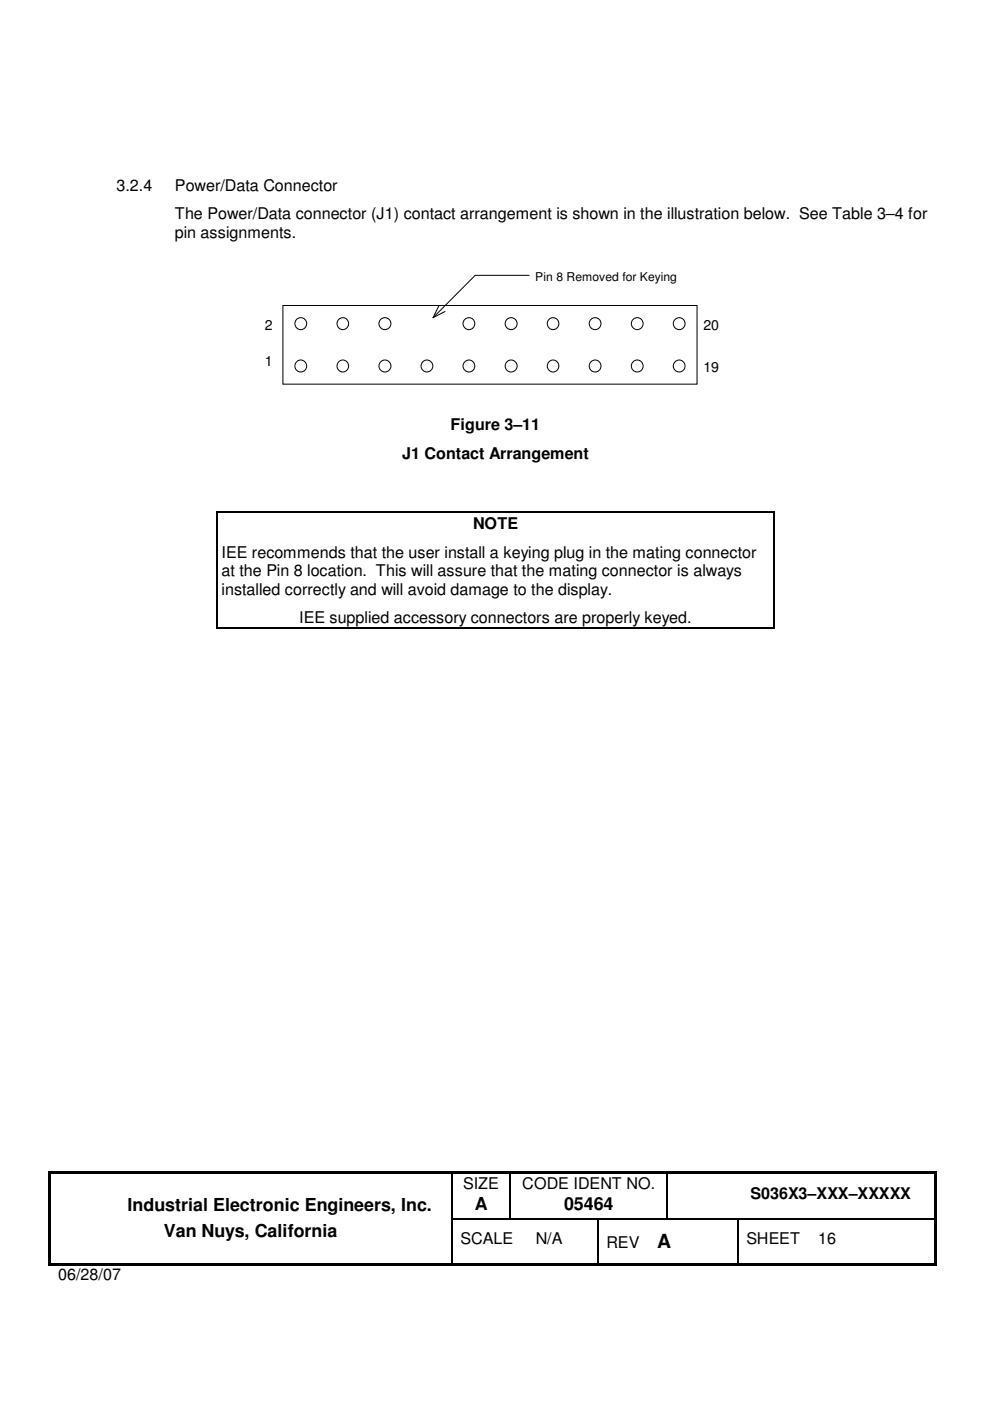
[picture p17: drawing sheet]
<svg xmlns="http://www.w3.org/2000/svg" width="210mm" height="297mm" viewBox="0 0 210 297" stroke-linecap="round" stroke-linejoin="round" font-family="sans-serif">
<defs><g id="words">
<text font-size="4.1" x="139.4" y="264.5">A</text>
<g font-size="3.8">
<text x="27.1" y="256.7">Industrial Electronic Engineers, Inc.</text>
<text x="100.7" y="256.5">A</text>
<text x="119.6" y="256.5">05464</text>
<text x="34.8" y="262.2">Van Nuys, California</text>
</g>
<g font-size="3.4">
<text x="24.7" y="40.5">3.2.4</text>
<text x="37.1" y="40.5">Power/Data Connector</text>
<text x="37.1" y="46.5">The Power/Data connector (J1) contact arrangement is shown in the illustration below. See Table 3–4 for</text>
<text x="37.1" y="50.4">pin assignments.</text>
<text x="95.5" y="91.1">Figure 3–11</text>
<text x="85.3" y="97.3">J1 Contact Arrangement</text>
<text x="100.3" y="112.2">NOTE</text>
<text x="47" y="118.2">IEE recommends that the user install a keying plug in the mating connector</text>
<text x="47" y="122.1">at the Pin 8 location. This will assure that the mating connector is always</text>
<text x="47" y="126.1">installed correctly and will avoid damage to the display.</text>
<text x="63.5" y="132">IEE supplied accessory connectors are properly keyed.</text>
<text x="98.2" y="252.1">SIZE</text>
<text x="110.7" y="252.1">CODE IDENT NO.</text>
<text x="159.1" y="254.3">S036X3–XXX–XXXXX</text>
<text x="97.7" y="263.7">SCALE</text>
<text x="113.6" y="263.7">N/A</text>
<text x="158.2" y="263.7">SHEET</text>
<text x="173.4" y="263.7">16</text>
<text x="128.6" y="264.5">REV</text>
<text x="12.4" y="271.5">06/28/07</text>
</g>
<g font-size="3">
<text x="56.2" y="69.9">2</text>
<text x="149.1" y="69.9">20</text>
<text x="56.2" y="77.6">1</text>
<text x="149.1" y="78.9">19</text>
</g>
<text font-size="2.6" x="113.5" y="59.6">Pin 8 Removed for Keying</text>
</g></defs>
<g fill="#000">
<path d="M10.2 248.4h.6v.5h-.6zM10.2 248.9h.6v9.4h-.6zM10.2 258.3h.6v.2h-.6zM10.8 248.4h84.9v.5h-84.9zM95.7 248.9h.2zM95.7 248.4h.5v.5h-.5zM95.7 258.3h.2v.2h-.2zM96.2 248.4h11.8v.5h-11.8zM108 248.9h.3zM108 248.4h.5v.5h-.5zM108 258.3h.3v.2h-.3zM108.5 248.4h32.9v.5h-32.9z"/>
<path d="M126.6 258.3h.2v.2h-.2zM141.4 248.9h.2zM141.4 248.4h.5v.5h-.5zM141.4 258.3h.2v.2h-.2zM141.9 248.4h56.3v.5h-56.3zM156.3 258.3h.2v.2h-.2zM198.2 248.4h.4v.5h-.4zM198.2 248.9h.4v9.4h-.4zM198.2 258.3h.4v.2h-.4zM10.2 258.5h.6v9.3h-.6zM10.2 267.8h.6v.5h-.6zM10.8 267.8h84.9v.5h-84.9z"/>
<path d="M95.7 267.8h.5v.5h-.5zM96.2 267.8h30.4v.5h-30.4zM126.6 267.8h.5v.5h-.5zM127.1 267.8h29.2v.5h-29.2zM156.3 267.8h.5v.5h-.5zM156.8 267.8h41.4v.5h-41.4zM198.2 258.5h.4v9.3h-.4zM198.2 267.8h.4v.5h-.4z"/>
</g>
<path d="M95.8 248.9v9.4M95.8 258.5v9.3M95.9 258.4h12.1M108.2 248.9v9.4M108.3 258.4h18.3M126.7 258.5v9.3M126.8 258.4h14.6M141.5 248.9v9.4M141.6 258.4h14.7M156.4 258.5v9.3M156.5 258.4h41.7" fill="none" stroke="#000" stroke-width=".25"/>
<path d="M60 64.8h87.8v16.6h-87.8z" fill-rule="evenodd" fill="#fff"/>
<path d="M60 64.8h87.8v16.6h-87.8z" fill="none" stroke="#000" stroke-width=".21"/>
<circle cx="63.8" cy="68.6" r="1.26" fill="#fff"/>
<circle cx="63.8" cy="68.6" r="1.26" fill="none" stroke="#000" stroke-width=".21"/>
<circle cx="72.7" cy="68.6" r="1.25" fill="#fff"/>
<circle cx="72.7" cy="68.6" r="1.25" fill="none" stroke="#000" stroke-width=".21"/>
<circle cx="81.6" cy="68.6" r="1.27" fill="#fff"/>
<circle cx="81.6" cy="68.6" r="1.27" fill="none" stroke="#000" stroke-width=".21"/>
<circle cx="99.4" cy="68.6" r="1.25" fill="#fff"/>
<circle cx="99.4" cy="68.6" r="1.25" fill="none" stroke="#000" stroke-width=".21"/>
<circle cx="108.4" cy="68.6" r="1.27" fill="#fff"/>
<circle cx="108.4" cy="68.6" r="1.27" fill="none" stroke="#000" stroke-width=".21"/>
<circle cx="117.2" cy="68.6" r="1.25" fill="#fff"/>
<circle cx="117.2" cy="68.6" r="1.25" fill="none" stroke="#000" stroke-width=".21"/>
<circle cx="126.2" cy="68.6" r="1.26" fill="#fff"/>
<circle cx="126.2" cy="68.6" r="1.26" fill="none" stroke="#000" stroke-width=".21"/>
<circle cx="135.1" cy="68.6" r="1.26" fill="#fff"/>
<circle cx="135.1" cy="68.6" r="1.26" fill="none" stroke="#000" stroke-width=".21"/>
<circle cx="144" cy="68.6" r="1.25" fill="#fff"/>
<circle cx="144" cy="68.6" r="1.25" fill="none" stroke="#000" stroke-width=".21"/>
<circle cx="63.8" cy="77.6" r="1.26" fill="#fff"/>
<circle cx="63.8" cy="77.6" r="1.26" fill="none" stroke="#000" stroke-width=".21"/>
<circle cx="72.7" cy="77.6" r="1.25" fill="#fff"/>
<circle cx="72.7" cy="77.6" r="1.25" fill="none" stroke="#000" stroke-width=".21"/>
<circle cx="81.6" cy="77.6" r="1.27" fill="#fff"/>
<circle cx="81.6" cy="77.6" r="1.27" fill="none" stroke="#000" stroke-width=".21"/>
<circle cx="90.5" cy="77.6" r="1.26" fill="#fff"/>
<circle cx="90.5" cy="77.6" r="1.26" fill="none" stroke="#000" stroke-width=".21"/>
<circle cx="99.4" cy="77.6" r="1.25" fill="#fff"/>
<circle cx="99.4" cy="77.6" r="1.25" fill="none" stroke="#000" stroke-width=".21"/>
<circle cx="108.4" cy="77.6" r="1.27" fill="#fff"/>
<circle cx="108.4" cy="77.6" r="1.27" fill="none" stroke="#000" stroke-width=".21"/>
<circle cx="117.2" cy="77.6" r="1.25" fill="#fff"/>
<circle cx="117.2" cy="77.6" r="1.25" fill="none" stroke="#000" stroke-width=".21"/>
<circle cx="126.2" cy="77.6" r="1.26" fill="#fff"/>
<circle cx="126.2" cy="77.6" r="1.26" fill="none" stroke="#000" stroke-width=".21"/>
<circle cx="135.1" cy="77.6" r="1.26" fill="#fff"/>
<circle cx="135.1" cy="77.6" r="1.26" fill="none" stroke="#000" stroke-width=".21"/>
<circle cx="144" cy="77.6" r="1.25" fill="#fff"/>
<g fill="none" stroke="#000" stroke-width=".21">
<path d="M112.2 58.4h-11.4l-9 9M93.1 64.8l-1.3 2.6M94.4 66l-2.6 1.4"/>
<circle cx="144" cy="77.6" r="1.25"/>
</g>
<path d="M45.9 108.3h.2v.3h-.2zM164 108.3h.3v.3h-.3zM45.9 133.1h.2v.2h-.2zM164 133.1h.3v.2h-.3z" fill="#000"/>
<path d="M46 108.6v24.5M46.1 108.5h117.9M164.1 108.6v24.5M46.1 133.2h117.9" fill="none" stroke="#000" stroke-width=".25"/>
<use href="#words"/>
</svg>
